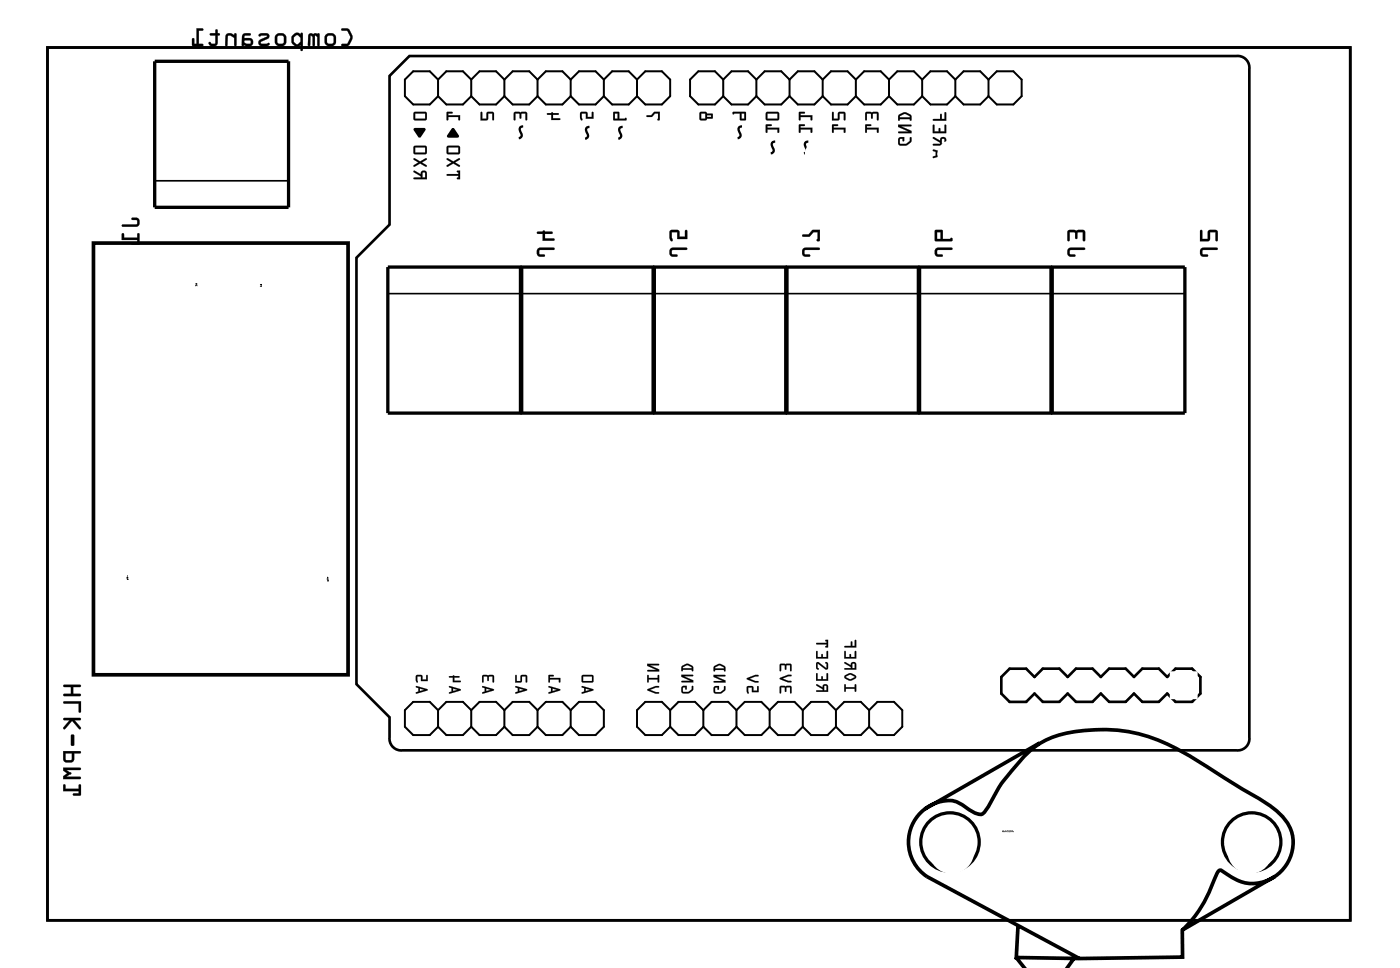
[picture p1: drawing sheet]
<svg xmlns="http://www.w3.org/2000/svg" width="107mm" height="74mm" viewBox="0 0 107 74" stroke-linecap="round" stroke-linejoin="round" font-family="sans-serif">
<path d="M3.6 3.6h99.8v66.8h-99.8zM29.8 5.8l1.6-1.5h63.3a.9 .9 0 0 1 1 1v51.1a.9 .9 0 0 1-1 1h-63.9a.9 .9 0 0 1-1-1v-1.5l-2.5-2.5v-32.7l2.5-2.5zM79.2 51.8l-.6-.6h-1.3l-.6 .6v1.3l.6 .6h1.3l.6-.6M79.2 51.8l.7-.6h1.3l.6 .6 .6-.6h1.3l.6 .6 .7-.6h1.2l.7 .6 .6-.6h1.3l.6 .6 .6-.6h1.3l.7 .6v1.3l-.7 .6h-1.3l-.6-.6-.6 .6h-1.3l-.6-.6-.7 .6h-1.2l-.7-.6-.6 .6h-1.3l-.6-.6-.6 .6h-1.3l-.7-.6" fill="none" stroke="#000" stroke-width=".2"/>
<g fill="#000">
<path d="M31.7 9.8h.8l.1 .1-.5 .6-.4-.5zM34.2 8.6h.5l-.1 .1h-.3v.1h.9v.4h-.1v-.2h-.8v.2h-.1zM34.6 9.8h.2l.3 .6v.1h-.8l-.1-.1zM36.8 8.6h.1v.5h.4v-.5h.5v.1v.5h-.1v-.5h-.3v.5h-.6zM39.4 8.6h.9l.1 .1v.5h-.1l-.1-.5h-.2l-.1 .4-.1-.4h-.3v.4l-.1 .1zM41.9 8.7l.4-.1 .5 .1v.1h-.4v.3h.5l-.7 .1v-.4h-.3zM44.5 8.6h.4l.1 .4h.3v-.4h.2v.5h-.6v-.4h-.3v.4a.11 .11 0 0 1-.1 .1 .11 .11 0 0 1-.1-.2zM49.5 8.8h.4l.2-.2h.4v.6h-.1v-.5h-.2l-.3 .3-.3-.1z"/>
<path d="M9.4 17.2v.2h1a.36 .36 0 0 0 .3-.4 .36 .36 0 0 0-.3-.3h-.3v.1l.4 .1v.3zM9.4 17.9l-.1 .5h1.2v.1h-.4v.2h.6l-.1-.9-.1 .1v.3h-1v-.3z"/>
<path d="M9.3 17.2l.1 .2h1a.37 .37 0 0 0 .3-.4 .37 .37 0 0 0-.3-.4h-.2a.1 .1 0 0 0-.1 .1 .1 .1 0 0 0 .1 .1l.3 .1v.2zM9.4 17.2h1.1v-.3l-.4-.2h.3a.35 .35 0 0 1 .3 .3 .35 .35 0 0 1-.3 .3h-1zM9.3 17.9v.5h1.2v.1h-.3a.1 .1 0 0 0-.1 .1 .1 .1 0 0 0 .1 .1h.5v-.8a.1 .1 0 0 0-.1-.1 .1 .1 0 0 0-.1 .1v.3h-1v-.3zM9.4 17.9h.1v.3h1v-.3h.1l.1 .8h-.6v-.1l.4-.1v-.1h-1.2z"/>
<path d="M26.2 2.2v.1l.4 .1 .2 .5-.2 .4-.4 .1-.1 .1h.1a.6 .6 0 0 0 .8-.6v-.2l-.2-.4-.2-.1zM24.8 3a.5 .5 0 0 0 1 0 .5 .5 0 0 0-1 0zM25.1 2.8l.3-.1 .2 .1v.4l-.1 .1-.3 .1-.1-.1zM23.7 2.6l-.1 .9h.2v-.8l.1 .1 .1 .7h.1l.1-.8 .1 .1v.7h.2v-.9zM22.4 2.7l-.1 .1a.54 .54 0 0 0 .4 .8l.3-.2v.5h.2v-1.3a.09 .09 0 0 0-.1-.1 .09 .09 0 0 0-.1 .1l-.3-.1zM22.5 2.8l.3-.1 .2 .2v.3l-.2 .2-.3-.2zM21 3a.5 .5 0 0 0 1 0 .5 .5 0 0 0-1 0zM21.3 2.8l.3-.1 .1 .1v.4v.1l-.3 .1-.2-.1zM19.8 2.7a.12 .12 0 0 0 .1 .1 .12 .12 0 0 0 .1-.1l.5 .1-.6 .2a.27 .27 0 0 0-.1 .3 .27 .27 0 0 0 .3 .2l.5-.1v-.1l-.2 .1-.4-.1v-.1l.5-.2a.22 .22 0 0 0 .1-.3 .22 .22 0 0 0-.2-.2h-.4zM18.6 2.6l-.1 .9h.6a.31 .31 0 0 0 .3-.3 .31 .31 0 0 0-.3-.3h-.4v-.1l.1-.1h.4v-.2zM18.7 3.1h.5v.2l-.3 .1-.2-.2zM17.3 2.6v.2v.7h.1v-.7l.1-.1 .4 .2v.6h.2v-.9h-.1l-.1 .1-.3-.2zM16.1 2.6v.1h.4v.6l-.3 .1-.1-.2-.1 .1a.35 .35 0 0 0 .3 .3 .35 .35 0 0 0 .4-.3v-.6l.1-.1-.1-.1-.1-.2h-.1v.2zM15.1 2.2v1.2h-.2v-.4l-.1-.1-.1 .6h.8v-.1h-.3v-1.1h.3l.1-.1z"/>
<path d="M26.2 2.2v.1l.4 .1 .2 .5-.2 .4h-.4a.1 .1 0 0 0-.1 .1 .1 .1 0 0 0 .1 .1h.6l.2-.6-.3-.7zM26.2 2.2h.5l.3 .5a.83 .83 0 0 1-.4 .8h-.4l-.1-.1h.1h.4l.2-.4v-.3l-.2-.3-.4-.1zM24.8 3a.51 .51 0 0 0 1 0 .51 .51 0 0 0-1 0zM24.8 3a.5 .5 0 0 1 1 0 .5 .5 0 0 1-1 0zM25.1 2.8l.3-.1 .1 .1v.4v.1h-.4zM25.1 2.8l-.1 .5 .2 .1 .3-.1 .1-.1v-.4l-.2-.1zM23.7 2.6l-.1 .8a.1 .1 0 0 0 .1 .1 .1 .1 0 0 0 .1-.1v-.7l.1 .1v.6a.1 .1 0 0 0 .1 .1 .1 .1 0 0 0 .1-.1l.1-.7 .1 .1v.6a.1 .1 0 0 0 .1 .1 .1 .1 0 0 0 .1-.1v-.8zM23.7 2.6h.7v.9h-.1v-.7l-.1-.1-.1 .8h-.1v-.7l-.2-.1v.7l-.2 .1zM22.4 2.7l-.1 .2a.5 .5 0 0 0 .3 .6l.2 .1 .2-.2v.4a.1 .1 0 0 0 .1 .1 .1 .1 0 0 0 .1-.1v-1.2a.1 .1 0 0 0-.1-.1 .1 .1 0 0 0-.1 .1l-.3-.1zM22.5 2.6l.2-.1 .3 .2 .1-.2 .1 .1-.1 1.3-.1-.1v-.4l-.1 .1h-.2l-.3-.2-.1-.5zM22.5 2.8l.3-.1 .2 .2v.3l-.2 .2-.3-.2zM22.5 2.8v.4l.3 .2 .2-.2v-.3l-.2-.2zM21 3a.51 .51 0 0 0 1 0 .51 .51 0 0 0-1 0zM21 3a.5 .5 0 0 1 1 0 .5 .5 0 0 1-1 0zM21.3 2.8l.3-.1 .1 .1v.4v.1h-.4zM21.3 2.8l-.1 .5 .2 .1 .3-.1 .1-.1v-.4l-.2-.1zM19.8 2.6a.12 .12 0 0 0 .1 .2 .12 .12 0 0 0 .1-.1l.5 .1-.6 .2a.28 .28 0 0 0-.1 .3 .28 .28 0 0 0 .3 .2l.5-.1a.12 .12 0 0 0 0-.1 .12 .12 0 0 0-.2 0h-.4l.6-.4v-.2l-.1-.1a.71 .71 0 0 0-.7 0zM19.8 2.7l.2-.1h.4a.22 .22 0 0 1 .2 .1 .22 .22 0 0 1-.1 .3l-.5 .2v.1l.4 .1 .2-.1v.1l-.2 .1h-.4l-.2-.1v-.3l.7-.3-.5-.1a.09 .09 0 0 1-.1 .1 .09 .09 0 0 1-.1-.1zM18.6 2.6l-.1 .8a.09 .09 0 0 0 .1 .1 .09 .09 0 0 0 .1-.1l.4 .1a.32 .32 0 0 0 .3-.3 .32 .32 0 0 0-.3-.3h-.4l.1-.2h.3a.1 .1 0 0 0 .1-.1 .1 .1 0 0 0-.1-.1zM18.6 2.6h.6v.1h-.4l-.1 .1v.1h.4a.31 .31 0 0 1 .3 .3 .31 .31 0 0 1-.3 .3h-.6zM18.7 3.1h.5v.2l-.3 .1-.2-.2zM18.7 3.1v.2l.2 .1 .3-.1v-.2zM17.3 2.6l-.1 .8a.09 .09 0 0 0 .1 .1 .09 .09 0 0 0 .1-.1v-.6l.3-.1 .2 .2v.5a.1 .1 0 0 0 .1 .1 .1 .1 0 0 0 .1-.1v-.8a.1 .1 0 0 0-.1-.1 .11 .11 0 0 0-.1 .2l-.3-.2zM17.4 2.6h.2l.3 .1 .1-.1h.1v.9h-.1l-.1-.6-.2-.2-.3 .1v.7h-.1v-.7zM16.1 2.6v.1h.4v.6h-.3l-.1-.1h-.1a.21 .21 0 0 0 0 .3 .21 .21 0 0 0 .2 0h.3l.2-.1v-.7h.1a.1 .1 0 0 0 .1-.1 .1 .1 0 0 0-.1-.1h-.1v-.2a.1 .1 0 0 0-.1-.1 .1 .1 0 0 0-.1 .1v.2zM16.1 2.6h.4v-.3h.1l.1 .3h.1l-.1 .1v.6a.37 .37 0 0 1-.4 .2 .37 .37 0 0 1-.3-.2l.1-.1 .1 .2h.2l.1-.1v-.6h-.4zM15 2.2l.1 1.2h-.2v-.4a.1 .1 0 0 0-.1-.1 .1 .1 0 0 0-.1 .1v.5h.8a.1 .1 0 0 0 .1-.1 .1 .1 0 0 0-.1-.1l-.3 .1v-1.1l.3 .1a.1 .1 0 0 0 .1-.1 .1 .1 0 0 0-.1-.1zM15.1 2.2h.5l-.1 .1h-.3v1.1h.3v.1h-.8l.1-.6 .1 .1v.4h.2z"/>
<path d="M31.7 13.1v.1l.5 .3v.1h-.5v.1h1v-.4a.24 .24 0 0 0-.3-.2 .24 .24 0 0 0-.2 .2zM32.4 13.2h.2v.4h-.2zM31.7 12.1v.1l.4 .2-.4 .2v.2l.5-.3 .4 .3 .1-.1-.4-.3 .4-.2v-.1l-.5 .3zM31.7 11.2v.5l.1 .1h.8l.1-.1v-.4l-.1-.1zM31.8 11.3h.8v.4h-.8z"/>
<path d="M31.7 13.1v.1l.5 .3v.1h-.5v.1h1v-.4a.24 .24 0 0 0-.3-.2 .24 .24 0 0 0-.2 .2zM31.7 13.1l.5 .2a.23 .23 0 0 1 .2-.2 .23 .23 0 0 1 .3 .2v.4h-1v-.1h.5v-.1l-.5-.3zM32.4 13.2h.2v.4h-.2zM32.4 13.2v.4h.2v-.4zM31.7 12.1v.1l.4 .2-.4 .2v.2l.5-.3 .4 .3 .1-.1-.4-.3 .4-.2v-.1l-.5 .3zM31.7 12.1l.5 .3 .5-.3v.1l-.4 .2 .4 .3-.1 .1-.4-.3-.5 .3v-.2l.4-.2-.4-.2zM31.7 11.2v.5v.1h.9l.1-.1v-.4l-.1-.1zM31.7 11.2h.9l.1 .1v.4l-.1 .1h-.8l-.1-.1zM31.8 11.3h.8v.4h-.8zM31.8 11.3v.4h.8v-.4z"/>
<path d="M31.7 8.6v.5l.1 .1h.8l.1-.1v-.4l-.1-.1zM31.8 8.7h.8v.4h-.8z"/>
<path d="M31.7 8.6v.5v.1h.9l.1-.1v-.4l-.1-.1zM31.7 8.6h.9l.1 .1v.4l-.1 .1h-.8l-.1-.1zM31.8 8.7h.8v.4h-.8zM31.8 8.7v.4h.8v-.4z"/>
<path d="M34.2 8.6v.6h.1v-.2h.8v.2h.1v-.4h-.9v-.1h.3l.1-.1zM34.2 8.6h.5l-.1 .1h-.3v.1h.9v.4h-.1v-.3h-.8v.3z"/>
<path d="M34.2 13.3l.1 .2h.8l-.1 .2h.2v-.6h-.2l.1 .2zM34.2 12.1v.1l.4 .2-.4 .2v.2l.5-.3 .4 .3 .1-.1-.3-.3 .3-.2v-.1l-.5 .3zM34.2 11.2v.5l.1 .1h.8l.1-.1v-.4v-.1zM34.3 11.3h.8v.4h-.8z"/>
<path d="M34.2 13.3l.1 .2h.8l-.1 .2h.2v-.6h-.2l.1 .2zM34.2 13.3h.9v-.1l-.1-.1h.2v.6h-.2l.1-.1v-.2h-.8zM34.2 12.1v.1l.4 .2-.4 .2v.2l.5-.3 .4 .3 .1-.1-.3-.3 .3-.2v-.1l-.5 .3zM34.2 12.1l.5 .3 .5-.3v.1l-.4 .2 .4 .3-.1 .1-.4-.3-.4 .3-.1-.2 .4-.2-.4-.2zM34.2 11.2v.5l.1 .1h.8l.1-.1v-.4v-.1zM34.3 11.2h.9v.1v.4l-.1 .1h-.8l-.1-.1zM34.3 11.3h.8v.4h-.8zM34.3 11.3v.4h.8v-.4z"/>
<path d="M36.8 8.6v.6h.6v-.5h.3v.5h.1v-.5v-.1h-.5v.5h-.4v-.5zM36.8 8.6h.1v.5h.4v-.5h.5v.1v.5h-.1v-.5h-.3l-.1 .5h-.5z"/>
<path d="M39.4 8.6v.6l.1-.1v-.4h.3l.1 .4 .1-.4h.2v.5h.2v-.5l-.1-.1zM39.4 8.6h.9l.1 .1v.5h-.1v-.5h-.4v.4l-.1-.4h-.3v.4l-.1 .1z"/>
<path d="M41.2 19l-.1 .5 .3 .1h.3v-.1l-.4-.1 .1-.3h1l.1-.1h-.1h-1zM41.2 17.8v.1h.4v.5h.9l-.1-.2h-.7v-.3h.6v-.2h-.6v-.1l-.1 .1z"/>
<path d="M41.2 19l-.1 .2 .1 .4 .5 .1a.1 .1 0 0 0 .1-.1 .1 .1 0 0 0-.1-.1l-.4-.1v-.2l1.1-.1a.1 .1 0 0 0 .1-.1 .1 .1 0 0 0-.1-.1h-1zM41.2 19h.2h1h.1l-.1 .1h-1l-.1 .4 .4 .1h-.3l-.2-.1zM41.1 17.7l.1 .2h.4v.5h.8a.1 .1 0 0 0 .1-.1 .1 .1 0 0 0-.1-.1h-.7v-.3h.6a.1 .1 0 0 0 0-.1 .1 .1 0 0 0 0-.1h-.5a.09 .09 0 0 0-.1-.1 .09 .09 0 0 0-.1 .1zM41.2 17.8l.4-.1 .1-.1v.1h.6v.2h-.6v.4h.7l.1 .1h-.9v-.5h-.4z"/>
<path d="M41.9 8.7v.1h.3v.4l.7-.1v-.1l-.5 .1v-.3h.4v-.1h-.4l-.1-.1zM41.9 8.7l.4-.1 .5 .1v.1h-.4v.3h.5l-.7 .1v-.4h-.3z"/>
<path d="M44.5 8.6l-.1 .4 .1 .2 .1-.1v-.4h.3v.4h.6l-.1-.5h-.1v.4h-.3l-.1-.4zM44.5 8.6h.4l.1 .4h.3v-.4h.2v.5h-.6v-.4h-.3v.4a.11 .11 0 0 1-.2 .1 .11 .11 0 0 1 0-.2z"/>
<path d="M47 8.6v.6h1l-.1-.2-.5 .1v-.5zM47.1 8.7h.2v.4h-.2z"/>
<path d="M47 8.6v.6h1l-.1-.2v.1h-.5v-.5zM47 8.6h.4v.5l.5-.1 .1 .2h-1zM47.1 8.7h.2v.4h-.2zM47.1 8.7v.4h.2v-.4z"/>
<path d="M49.5 8.8l.1 .2h.3l.3-.3h.2v.5h.1v-.6h-.4l-.2 .2zM49.5 8.8h.4l.2-.2h.4v.6h-.1v-.5h-.2l-.3 .2h-.3z"/>
<path d="M51.4 19l-.1 .5 .2 .1h.4v-.1l-.4-.1v-.3h1.1v-.1h-1.1zM51.3 17.6v.6a.15 .15 0 0 0 0 .2 .15 .15 0 0 0 .2-.1v-.5h.4v.5h.7v-.7h-.1v.5h-.4l-.1-.4-.1-.1z"/>
<path d="M51.4 19l-.1 .2 .1 .4 .4 .1a.1 .1 0 0 0 .1-.1 .1 .1 0 0 0-.1-.1l-.3-.1v-.2l1.1-.1a.1 .1 0 0 0 .1-.1 .1 .1 0 0 0-.1-.1h-1.1zM51.4 19h.1h1.1v.1h-1.1v.4l.4 .1h-.1h-.3l-.2-.1zM51.3 17.6v.6l.1 .2a.1 .1 0 0 0 .1 .1 .1 .1 0 0 0 0-.2v-.5h.4v.5h.8v-.6a.1 .1 0 0 0-.1-.1 .1 .1 0 0 0-.1 .1v.4h-.4l-.1-.4-.1-.1zM51.3 17.7l.6-.1 .1 .1v.4h.5v-.4l.1-.1v.7h-.7v-.5h-.4v.6h-.1l-.1-.2z"/>
<path d="M53.6 8.6v.5l.1 .1h.3l.2-.1 .4-.1v-.3h-.4l-.2-.1zM53.7 8.7h.3v.4h-.3zM54.2 8.8h.3v.2h-.3z"/>
<path d="M53.6 8.6v.5l.1 .1h.3l.2-.1 .4-.1v-.3h-.4l-.2-.1zM53.6 8.6h.4l.2 .1h.4v.3l-.4 .1-.2 .1h-.3l-.1-.1zM53.7 8.7h.3v.4h-.3zM53.7 8.7v.4h.3v-.4zM54.2 8.8h.3v.2h-.3zM54.2 8.8v.2h.3v-.2z"/>
<path d="M56.1 8.6l.1 .2 .5-.1v.5h.4v-.6zM56.8 8.7h.2v.4h-.2z"/>
<path d="M56.1 8.6l.1 .2 .5-.1v.5h.4v-.6zM56.1 8.6h1v.6h-.4v-.5h-.5zM56.8 8.7h.2v.4h-.2zM56.8 8.7v.4h.2v-.4z"/>
<path d="M58.7 9.5v.7l.1-.1v-.2h.8v.2h.1v-.3h-.9v-.2h.3zM58.7 8.6v.5v.1h.9l.1-.1v-.4l-.1-.1zM58.8 8.7h.8v.4h-.8z"/>
<path d="M58.7 9.5v.7l.1-.1v-.2h.8v.2h.1v-.3h-.9v-.2h.3zM58.7 9.5l.4 .1h-.3v.2h.9v.3h-.1v-.2h-.8v.2l-.1 .1zM58.7 8.6l-.1 .5 .1 .1h.9l.1-.1v-.4l-.1-.1zM58.7 8.6h.9l.1 .1v.4l-.1 .1h-.9v-.1zM58.8 8.7h.8v.4h-.8zM58.8 8.7v.4h.8v-.4z"/>
<path d="M61.2 9.5v.7l.1-.1v-.2h.8v.2h.1v-.3h-.9v-.2h.3h.1zM61.2 8.6v.6h.1v-.2h.8v.2h.1v-.4h-.9v-.1h.3l.1-.1z"/>
<path d="M61.2 9.5v.7l.1-.1v-.2h.8v.2h.1v-.3h-.9v-.2h.3h.1zM61.2 9.5l.5 .1h-.1h-.3v.2h.9v.3h-.1v-.2h-.8v.2l-.1 .1zM61.2 8.6v.6h.1v-.2h.8v.2h.1v-.4h-.9v-.1h.3l.1-.1zM61.2 8.6h.5l-.1 .1h-.3v.1h.9v.4h-.1v-.3h-.8v.3h-.1z"/>
<path d="M61.5 19v.5l.2 .1h.3h.1l-.1-.1-.4-.1 .1-.3h1l.1-.1h-.1h-1zM61.5 18v.1h.5l.3-.3h.3v.6h.2v-.8h-.6l-.3 .3z"/>
<path d="M61.5 19l-.1 .2 .1 .4 .5 .1a.1 .1 0 0 0 .1-.1 .1 .1 0 0 0-.1-.1l-.3-.1v-.2l1-.1a.1 .1 0 0 0 .1-.1 .1 .1 0 0 0-.1-.1h-1zM61.5 19h.2h1h.1l-.1 .1h-1l-.1 .4 .5 .1h-.1h-.3l-.2-.1zM61.5 18v.1h.5l.3-.3h.3v.5v.1h.2v-.8h-.6l-.3 .3zM61.5 18h.4l.3-.4h.6v.8h-.2v-.6h-.3l-.3 .3h-.5z"/>
<path d="M63.8 9.5v.7l.1-.1v-.2h.7v.2h.2v-.3h-.9v-.2h.3zM63.8 8.6l-.1 .6h.6v-.5h.3v.5h.2v-.5l-.1-.1h-.5v.5h-.3v-.5z"/>
<path d="M63.7 9.5l.1 .7 .1-.1v-.2h.7v.2h.2v-.3h-.9v-.2h.3zM63.8 9.5l.4 .1h-.3v.2h.9v.3h-.2v-.2h-.7v.2l-.1 .1zM63.7 8.6v.6h.6v-.5h.3v.5h.2v-.5l-.1-.1h-.5v.5h-.3v-.5zM63.8 8.6h.1v.5h.3v-.5h.5l.1 .1v.5h-.2v-.5h-.3v.5h-.6z"/>
<path d="M66.3 9.5v.7l.1-.1v-.2h.8v.2h.1v-.3h-.9v-.2h.3zM66.3 8.6v.6h.1v-.5h.3l.1 .4 .1-.4h.3v.5h.1v-.5l-.1-.1z"/>
<path d="M66.3 9.5v.7l.1-.1v-.2h.8v.2h.1v-.3h-.9v-.2h.3zM66.3 9.5l.4 .1h-.3v.2h.9v.3h-.1v-.2h-.8v.2l-.1 .1zM66.3 8.6v.6h.1v-.5h.3l.1 .4 .1-.4h.3v.5h.1v-.5l-.1-.1zM66.3 8.6h.9l.1 .1v.5h-.1v-.5h-.3l-.1 .4-.1-.4h-.3v.5h-.1z"/>
<path d="M68.9 10.5l-.1 .4 .1 .2a.65 .65 0 0 0 .9-.5l-.1-.1v.3l-.3 .2h-.4l-.1-.3 .2-.1v.2h.1l.1-.3zM68.8 9.5v.2l.8 .4h-.7l-.1 .1h1v-.2l-.8-.3h.8v-.2zM68.9 8.8l-.1 .4h.1v-.1h.8l.1 .1v-.4a.6 .6 0 0 0-.9 0zM68.9 8.9l.4-.2 .4 .2v.1h-.8z"/>
<path d="M68.9 10.5l-.1 .4 .1 .2h.5l.4-.3v-.2v-.1l-.1 .3-.3 .2h-.4l-.1-.3 .2-.1v.2h.1l.1-.3zM68.9 10.6l.4-.1-.1 .3-.1-.2h-.2v.3l.5 .1 .3-.2v-.3h.1l-.1 .4a.68 .68 0 0 1-.9 .1zM68.8 9.5v.2l.8 .4h-.7l-.1 .1h1v-.2l-.8-.3h.8v-.2zM68.8 9.5h1v.2h-.8l.8 .3v.2h-1l.1-.1h.7l-.8-.4zM68.9 8.8l-.1 .1v.3l.1-.1h.8v.1h.1v-.4l-.3-.2h-.3zM68.9 8.8l.3-.2h.2l.4 .2v.4h-.1v-.1h-.8l-.1 .1zM68.9 8.9l.4-.2 .4 .2v.1h-.8zM68.9 8.9v.1h.8v-.1l-.3-.2z"/>
<path d="M71.5 11.5v.1h.2v.3l-.2 .1v.1l1-.3-.1-.1zM71.8 11.7l.4 .1-.4 .1zM71.5 10.5v.1l.5 .3v.1h-.5v.1h1v-.4a.24 .24 0 0 0-.3-.2 .24 .24 0 0 0-.2 .3zM72.2 10.6l.1 .1 .1 .3h-.3zM71.5 9.6v.6h1l-.1-.7v.1v.5h-.4v-.3l-.1 .3h-.3v-.5zM71.5 9.1v.1h1v-.6h-.1v.5h-.3v-.4l-.1 .4z"/>
<path d="M71.5 11.5v.1h.2v.3l-.2 .1v.1l1-.3-.1-.1zM71.5 11.5l.9 .2 .1 .1-1 .3v-.1l.2-.1v-.3h-.2zM71.8 11.7l.4 .1-.4 .1zM71.8 11.7v.2l.4-.1zM71.5 10.5v.1l.5 .3v.1h-.5v.2h1v-.5a.24 .24 0 0 0-.3-.2 .24 .24 0 0 0-.2 .3zM71.5 10.5l.5 .3a.23 .23 0 0 1 .2-.3 .23 .23 0 0 1 .3 .2v.4h-1v-.1h.5v-.1l-.5-.3zM72.2 10.6l.1 .1 .1 .3h-.3zM72.2 10.6l-.1 .4h.3v-.3zM71.5 9.5l-.1 .7h1.1l-.1-.7-.1 .1 .1 .5h-.4v-.3l-.1 .3h-.3v-.5zM71.5 9.6h.1v.5h.3l.1-.3v.3h.4v-.5v-.1l.1 .7h-1zM71.5 9.1v.1h1v-.6h-.2l.1 .5h-.3v-.4l-.1 .1v.3zM71.5 9.1h.5l.1-.4v.4h.3v-.5h.1v.6h-1z"/>
<path d="M71.7 19l-.1 .5 .3 .1h.3v-.1l-.4-.1v-.3h1.1l.1-.1h-.1h-1zM71.6 17.6l.1 .9 1.3-.1-.1-.2-.1 .1h-.6v-.7zM71.8 17.8h.2v.5h-.2z"/>
<path d="M71.7 19l-.1 .2 .1 .4 .4 .1a.1 .1 0 0 0 .1-.1 .1 .1 0 0 0-.1-.1l-.3-.1v-.2l1.1-.1a.1 .1 0 0 0 .1-.1 .1 .1 0 0 0-.1-.1h-1zM71.7 19h.2h1h.1l-.1 .1h-1.1v.4l.4 .1h-.3l-.3-.1zM71.6 17.6l.1 .9h1.2l.1-.2a.09 .09 0 0 0-.1-.1 .09 .09 0 0 0-.1 .1h-.6v-.7zM71.6 17.6h.6v.7h.6l.1-.1 .1 .2-1.3 .1zM71.8 17.8h.2v.5h-.2zM71.8 17.8v.5h.3v-.5z"/>
<path d="M81.8 19v.5l.2 .1h.3h.1l-.1-.1-.3-.1v-.3h1l.1-.1h-.1h-1zM81.8 17.6v.9l.1-.1v-.6h.4l.1 .4v.1l.1-.1 .1-.4h.4v.6h.1v-.6l-.1-.2z"/>
<path d="M81.8 19v.2v.4l.5 .1a.1 .1 0 0 0 .1-.1 .1 .1 0 0 0-.1-.1l-.3-.1v-.2l1-.1a.1 .1 0 0 0 .1-.1 .1 .1 0 0 0-.1-.1h-1zM81.8 19h.2h1h.1l-.1 .1h-1v.4l.4 .1h-.1h-.3l-.2-.1zM81.8 17.6v.8a.1 .1 0 0 0 .1 .1 .1 .1 0 0 0 0-.1v-.6h.4v.4a.1 .1 0 0 0 .1 .1 .1 .1 0 0 0 .1-.1l.1-.4h.4l-.1 .6a.1 .1 0 0 0 .1 .1 .1 .1 0 0 0 .1-.1v-.6l-.1-.2zM81.8 17.7l1.2-.1 .1 .2v.6h-.1v-.6h-.4l-.1 .4-.1 .1v-.1l-.1-.4h-.4v.6l-.1 .1z"/>
<path d="M92 19l-.1 .5 .3 .1h.3v-.1l-.4-.1 .1-.3h1l.1-.1h-.1h-1zM92 17.6l-.1 .9 .7-.1 .1-.6h.4v.6h.2v-.6l-.1-.2h-.6l-.1 .7h-.4v-.7z"/>
<path d="M92 19l-.1 .2 .1 .4 .5 .1a.1 .1 0 0 0 .1-.1 .1 .1 0 0 0-.1-.1l-.4-.1v-.2l1.1-.1a.1 .1 0 0 0 .1-.1 .1 .1 0 0 0-.1-.1h-1zM92 19h.2h1h.1l-.1 .1h-1l-.1 .4 .4 .1h-.3l-.2-.1zM91.9 17.6v.9l.7-.1 .1-.6h.4v.6a.1 .1 0 0 0 .1 .1 .1 .1 0 0 0 .1-.1v-.6l-.1-.2h-.6l-.1 .7h-.4v-.7zM92 17.6l.1 .1v.6h.4l.1-.6 .6-.1 .1 .2v.6h-.2v-.6h-.4l-.1 .6-.7 .1z"/>
<path d="M3.6 3.6v66.8h99.8v-66.8zM3.6 3.6h99.8v66.8h-99.8z"/>
<path d="M15 21.7l.1 .1v-.1zM15 21.7h.1v.1zM15 21.7l.1 .1zM15 21.9a.05 .05 0 0 0 .1 0 .05 .05 0 0 0-.1 0zM15 21.8l.1 .1z"/>
<path d="M15 21.7l.1 .1v-.1zM15 21.9a.06 .06 0 0 0 .1 0 .06 .06 0 0 0-.1 0z"/>
<path d="M19.9 21.8h.2v-.1zM19.9 21.8l.2-.1v.1zM19.9 21.8h.1zM20 21.9a.05 .05 0 0 0 .1 0 .05 .05 0 0 0-.1 0zM19.9 21.9h.2z"/>
<path d="M19.9 21.8h.2v-.1zM19.9 21.9a.1 .1 0 0 0 .2 0 .1 .1 0 0 0-.2 0z"/>
<path d="M4.9 52.4v.2h.5v.5h-.5v.2l1.3-.1-.1-.1h-.5v-.5h.5v-.2zM4.9 53.7v.2h1.1v.6h.2v-.8zM4.9 55v.1h.4l-.4 .6v.1l.6-.6 .5 .6h.2l-.5-.7h.4v-.1zM5.5 56.2l-.1 .8 .2 .1 .1-.1v-.7l-.1-.1zM4.8 57.5l.1 .7 .2 .2 .5-.1 .1-.6h.4l.1-.1-.1-.1zM5 57.7h.5v.5h-.5zM4.8 58.8v.2l.3 .2-.3 .2v.2h1.4l-.1-.2h-1l.2-.1a.11 .11 0 0 0 .2-.1 .11 .11 0 0 0-.2-.1l-.2-.2h1l.1-.1zM4.9 60l-.1 .5h1.2v.2h-.4v.1h.6l-.1-.8-.1 .1v.3h-1v-.3z"/>
<path d="M4.9 52.4v.2h.5v.5h-.5a.1 .1 0 0 0-.1 .1 .1 .1 0 0 0 .1 .1h1.2a.1 .1 0 0 0 .1-.1 .1 .1 0 0 0-.1-.1h-.5v-.5h.5a.1 .1 0 0 0 .1-.1 .1 .1 0 0 0-.1-.1zM4.9 52.4h1.2v.2h-.5v.5h.5l.1 .1-1.3 .1v-.2h.5v-.5h-.5zM4.9 53.7v.2h1.1v.6a.1 .1 0 0 0 .1 .1 .1 .1 0 0 0 .1-.1v-.8zM4.9 53.7h1.3v.8h-.2v-.7h-1.1zM4.9 55v.1h.4l-.4 .6a.09 .09 0 0 0 0 .1 .09 .09 0 0 0 .1 0l.5-.6 .5 .6a.1 .1 0 0 0 .2 0 .1 .1 0 0 0 0-.1l-.5-.6h.4a.1 .1 0 0 0 .1-.1 .1 .1 0 0 0-.1-.1zM4.9 55h1.2v.1h-.4l.5 .7h-.1l-.6-.6-.6 .6v-.1l.4-.6h-.4zM5.5 56.2l-.1 .8 .2 .1 .1-.1v-.7l-.1-.1zM5.5 56.2l.2 .1v.7l-.1 .1-.2-.1zM4.8 57.5l.1 .7 .2 .2 .5-.1 .1-.6h.4a.1 .1 0 0 0 .1-.1 .1 .1 0 0 0-.1-.1zM4.8 57.5h1.3l.1 .1-.1 .1h-.4l-.1 .6h-.5l-.2-.1zM5 57.7h.5v.4h-.5zM5 57.7v.5h.5v-.5zM4.8 58.7v.3l.3 .2-.3 .2v.2h1.3a.1 .1 0 0 0 .1-.1 .1 .1 0 0 0-.1-.1h-1l.2-.1a.11 .11 0 0 0 .2-.1 .11 .11 0 0 0-.2-.1l-.2-.2h1a.1 .1 0 0 0 .1-.1 .1 .1 0 0 0-.1-.1zM4.8 58.8h1.3l.1 .1h-.1h-1l.4 .3-.4 .3h1l.1 .1h-1.4v-.2l.4-.2-.4-.2zM4.9 60l-.1 .6 1.2-.1v.2h-.3a.1 .1 0 0 0-.1 .1 .1 .1 0 0 0 .1 .1h.5v-.8a.1 .1 0 0 0-.1-.1 .1 .1 0 0 0-.1 .1v.3h-1v-.3zM4.9 60.1h.1v.3h1v-.3l.1-.1 .1 .8h-.6v-.1h.4v-.2h-1.2z"/>
<path d="M9.8 44v.1zM9.7 44.2h.1l-.1 .1 .1-.1zM9.7 44.3a.05 .05 0 0 0 .1 0 .05 .05 0 0 0-.1 0zM9.8 44.3v.1z"/>
<path d="M9.7 44l.1 .1zM9.8 44v.1zM9.7 44.2h.1l-.1 .1 .1-.1zM9.7 44.2h.1h-.1h.1zM9.7 44.3a.06 .06 0 0 0 .1 0 .06 .06 0 0 0-.1 0zM9.7 44.3l.1 .1zM9.8 44.3v.1zM9.7 44.3l.1 .1z"/>
<path d="M25 44.3h.1l-.1 .1 .2-.1zM25.1 44.4a.05 .05 0 0 0 .1 0 .05 .05 0 0 0-.1 0zM25.1 44.4l.1 .1z"/>
<path d="M25.1 44.1v.1h.1zM25 44.3h.1l-.1 .1 .2-.1zM25 44.3h.2l-.2 .1 .2-.1zM25.1 44.4a.06 .06 0 0 0 .1 0 .06 .06 0 0 0-.1 0zM25.1 44.4l.1 .1zM25.1 44.4l.1 .1zM25.1 44.4l.1 .1z"/>
<path d="M31.9 52.5v.1l.1 .1v.2l-.1 .1v.1l.9-.3-.1-.1zM32.2 52.7l.3 .1-.3 .1zM31.9 51.7l-.1 .3a.11 .11 0 0 0 .1 .2 .1 .1 0 0 0 .1 0v-.4h.2v.3h.6v-.4h-.1l-.1 .3h-.2l-.1-.3z"/>
<path d="M31.9 52.5v.1l.1 .1v.2l-.1 .1v.1l.9-.3-.1-.1zM31.9 52.5l.9 .3-.9 .3v-.1l.2-.1v-.2l-.2-.1zM32.2 52.7l.3 .1-.3 .1zM32.2 52.7v.2l.3-.1zM31.9 51.7l-.1 .4 .1 .1h.1v-.4h.2v.3h.6l-.1-.4h-.1v.3h-.2l-.1-.3zM31.9 51.7h.4l.1 .3h.3v-.3h.1v.4h-.6l.1-.3h-.3v.4a.1 .1 0 0 1-.1 0 .1 .1 0 0 1 0-.2z"/>
<path d="M34.4 52.5v.1l.2 .1v.2l-.2 .1v.1l.9-.3v-.1zM34.7 52.7l.3 .1-.3 .1zM34.4 51.8v.1h.3v.3h.6l-.1-.1h-.4v-.2h.4v-.2h-.5z"/>
<path d="M34.4 52.5v.1l.2 .1v.2l-.2 .1v.1l.9-.3v-.1zM34.4 52.5l.9 .3-.9 .3v-.1l.2-.1v-.2l-.2-.1zM34.7 52.7l.3 .1-.3 .1zM34.7 52.7v.2l.4-.1zM34.4 51.8v.1h.3v.3h.6l-.1-.1h-.4v-.2h.4v-.2h-.5zM34.4 51.8l.3-.1 .5 .1v.1h-.4v.2h.4l.1 .1h-.6v-.3h-.3z"/>
<path d="M36.9 52.5l.1 .1 .1 .1v.2l-.1 .1v.1l.8-.3v-.1zM37.2 52.7l.4 .1-.4 .1zM37 51.7v.5v-.4h.3l.1 .3 .1-.3h.2v.4h.1v-.5z"/>
<path d="M36.9 52.5v.1l.2 .1v.2l-.2 .1 .1 .1 .8-.3v-.1zM36.9 52.5l.9 .3-.8 .3-.1-.1 .2-.1v-.2l-.1-.1zM37.2 52.7l.4 .1-.4 .1zM37.2 52.7v.2l.4-.1zM37 51.7v.5h.1l-.1-.4h.3l.1 .3 .1-.3h.2v.4h.1l.1-.4-.1-.1zM37 51.7h.8v.5h-.1v-.4h-.2l-.1 .3-.1-.3h-.3v.4z"/>
<path d="M39.5 52.5v.1l.2 .1v.2l-.2 .1v.1l.9-.3-.1-.1zM39.8 52.7l.3 .1-.3 .1zM39.5 51.7v.5h.5v-.4h.3v.4h.1l-.1-.5h-.4v.4h-.3v-.4z"/>
<path d="M39.5 52.5v.1l.2 .1v.2l-.2 .1v.1l.9-.3-.1-.1zM39.5 52.5l.9 .3-.9 .3v-.1l.2-.1v-.2l-.2-.1zM39.8 52.7l.3 .1-.3 .1zM39.8 52.7v.2l.3-.1zM39.5 51.7v.5h.5v-.4h.3v.4h.1v-.4l-.1-.1h-.4v.4h-.3v-.4zM39.5 51.7h.1v.4h.3v-.4h.4l.1 .5h-.1v-.4h-.3l-.1 .4h-.4z"/>
<path d="M42 52.5v.1l.2 .1v.2l-.2 .1v.1l.9-.3v-.1zM42.3 52.7l.4 .1-.4 .1zM42 51.7v.5h.1v-.2h.7v.2h.1v-.3h-.8v-.1h.3v-.1z"/>
<path d="M42 52.5v.1l.2 .1v.2l-.2 .1v.1l.9-.3v-.1zM42 52.5l.9 .3-.8 .3-.1-.1 .2-.1v-.2l-.1-.1zM42.3 52.7l.4 .1-.4 .1zM42.3 52.7v.2l.4-.1zM42 51.7v.5h.1v-.2h.7v.2h.1v-.3h-.8v-.1h.3v-.1zM42 51.7h.4v.1h-.3v.1h.8v.3h-.1v-.2h-.7l-.1 .2z"/>
<path d="M44.6 52.5v.1l.1 .1v.2l-.1 .1v.1l.9-.3-.1-.1zM44.9 52.7l.3 .1-.3 .1zM44.6 51.7l-.1 .4 .1 .1h.7h.2l-.1-.5zM44.7 51.8h.6v.3h-.6z"/>
<path d="M44.6 52.5v.1l.1 .1v.2l-.1 .1v.1l.9-.3-.1-.1zM44.6 52.5l.9 .3-.9 .3v-.1l.2-.1v-.2l-.2-.1zM44.9 52.7l.3 .1-.3 .1zM44.9 52.7v.2l.3-.1zM44.6 51.7l-.1 .4 .1 .1h.7h.2v-.4l-.1-.1zM44.6 51.7h.8l.1 .5h-.2h-.7v-.1zM44.7 51.8h.6v.3h-.6zM44.7 51.8v.3h.7v-.3z"/>
<path d="M49.6 52.8v.1l.6 .2h.3v-.1l-.7-.2 .7-.2v-.1h-.3zM49.6 51.7v.5h.1v-.2h.7v.2h.1v-.5h-.1v.2h-.7v-.2zM49.6 50.8v.2l.7 .3h-.7v.1h.9v-.2l-.7-.3h.6l.1-.1z"/>
<path d="M49.6 52.8v.1l.6 .2h.3v-.1l-.7-.2 .7-.2v-.1h-.3zM49.6 52.7l.6-.2h.3v.1l-.7 .2 .7 .2-.3 .1-.6-.2zM49.6 51.7v.5h.1v-.2h.7v.2h.1v-.5h-.1v.2h-.7v-.2zM49.6 51.7h.1v.2h.7l.1-.2v.5h-.1v-.2h-.7l-.1 .2zM49.6 50.8v.2l.7 .3h-.7v.1h.9v-.2l-.7-.3h.6l.1-.1zM49.6 50.8h.9l-.1 .1h-.6l.7 .3v.2h-.9v-.1h.7l-.7-.3z"/>
<path d="M52.2 52.5v.4l.1 .2a.58 .58 0 0 0 .8-.6h-.1v.3l-.2 .1-.4 .1-.1-.4h.2l.1 .2v-.3zM52.2 51.6v.2l.7 .3h-.7v.1h.9v-.1l-.7-.3h.6l.1-.2zM52.2 51v.4l.1-.1h.7l.1 .1v-.4a.54 .54 0 0 0-.8-.1zM52.3 51.1l.3-.2 .4 .2h-.7z"/>
<path d="M52.2 52.5v.4l.1 .2h.5l.3-.3-.1-.3v.2l-.2 .2h-.5v-.3h.2v.1l.1 .1v-.3zM52.2 52.5h.4v.3l-.1-.2h-.2v.3l.4 .1 .3-.2 .1-.3-.1 .4a.61 .61 0 0 1-.8 .1zM52.2 51.6v.2l.7 .3h-.7v.1h.9v-.1l-.7-.3h.6l.1-.2zM52.2 51.6h.9l-.1 .2h-.6l.7 .3v.1h-.9v-.1h.7l-.7-.3zM52.2 51v.4l.1-.1h.7v.1l.1-.1v-.3l-.3-.2h-.2zM52.3 51l.2-.2h.3l.3 .2v.3l-.1 .1v-.1h-.7l-.1 .1zM52.3 51.1l.3-.2 .4 .2h-.7zM52.3 51.1h.7v-.1l-.3-.1z"/>
<path d="M54.7 52.6v.3l.1 .2a.58 .58 0 0 0 .8-.5l-.1-.1v.3l-.3 .1-.4 .1v-.3l.2-.1v.2l.1-.3zM54.7 51.7v.1l.7 .3h-.7v.1h.9v-.1l-.7-.3h.6v-.1zM54.7 51v.4l.1-.1h.7v.1v-.4a.54 .54 0 0 0-.7 0zM54.8 51.1l.3-.2 .4 .3h-.7z"/>
<path d="M54.7 52.6v.3l.1 .2h.4l.4-.3-.1-.3-.1 .3-.2 .1-.4 .1v-.3l.2-.1v.2l.1-.3zM54.7 52.6l.4-.1-.1 .3v-.2h-.2v.3l.4 .1 .3-.2v-.3v.4a.61 .61 0 0 1-.8 .1zM54.7 51.6v.2l.7 .3h-.7v.1h.9v-.1l-.7-.3h.6v-.1zM54.7 51.7h.8v.1h-.6l.7 .3v.1h-.9v-.1h.7l-.7-.3zM54.7 51v.4l.1-.1h.7v.1h.1v-.4l-.4-.2h-.1zM54.7 51l.3-.2h.2l.3 .2 .1 .4h-.1v-.1h-.7l-.1 .1zM54.8 51.1l.3-.2 .4 .3h-.7zM54.8 51.1v.1h.7l-.1-.1-.2-.2z"/>
<path d="M57.2 52.5v.4a.1 .1 0 0 0 0 .1 .1 .1 0 0 0 .2 0l-.1-.4h.3v.4h.5v-.5h-.1v.4h-.3l-.1-.4zM57.2 51.9v.1l.6 .2h.3v-.1l-.7-.2 .7-.1v-.1h-.3z"/>
<path d="M57.2 52.5v.4l.1 .2 .1-.1-.1-.4h.3v.4h.5v-.5h-.1v.4h-.3l-.1-.4zM57.2 52.5h.4l.1 .4h.3v-.4h.1v.5h-.5v-.4h-.3l.1 .4a.1 .1 0 0 1-.2 0 .1 .1 0 0 1 0-.1zM57.2 51.9v.1l.6 .2h.3v-.1l-.7-.2 .7-.1v-.1l-.3-.1zM57.2 51.9l.6-.2h.3v.1l-.7 .1 .7 .3h-.3l-.6-.2z"/>
<path d="M59.8 52.5v.6v-.1v-.4h.3l.1 .4 .1-.4h.2v.4h.1v-.5zM59.7 51.9l.1 .1 .6 .2h.2v-.1l-.7-.2 .7-.1v-.2h-.2zM59.8 50.8v.6v-.1v-.4h.3l.1 .4 .1-.4h.2v.4h.1v-.5z"/>
<path d="M59.8 52.5v.6v-.1v-.4h.3l.1 .4 .1-.4h.2v.4h.1v-.4v-.1zM59.8 52.5h.8v.5h-.1v-.4h-.2l-.1 .4-.1-.4h-.3v.4v.1zM59.7 51.9l.1 .1 .6 .2h.2v-.1l-.7-.2 .7-.1v-.2h-.2zM59.8 51.9l.6-.3h.2v.1l-.7 .2 .7 .3h-.2l-.6-.2zM59.8 50.8v.6v-.1v-.4h.3l.1 .4 .1-.4h.2v.4h.1v-.4v-.1zM59.8 50.8h.8v.5h-.1v-.4h-.2l-.1 .4-.1-.4h-.3v.4v.1z"/>
<path d="M62.5 52.4v.1l.5 .2v.1h-.4v.1h.8v-.4a.21 .21 0 0 0-.2-.1 .21 .21 0 0 0-.2 .2zM63.2 52.5h.1v.3h-.2zM62.5 51.5v.6h.9v-.6l-.1 .1v.4h-.3v-.3l-.1 .3h-.3v-.5zM62.6 50.7l-.1 .4 .1 .1h.1l-.1-.1v-.3l.7 .4h.1v-.4l-.1-.1h-.1l.1 .1v.3l-.6-.4zM62.5 49.8v.6h.9v-.6l-.1 .1v.4h-.3v-.2l-.1 .2h-.3v-.4zM62.5 49.2l.1 .1h.7l-.1 .2 .2 .1v-.6h-.2l.1 .2z"/>
<path d="M62.5 52.4v.1l.5 .2v.1h-.5l.1 .2h.8v-.5a.22 .22 0 0 0-.2-.1 .22 .22 0 0 0-.2 .2zM62.5 52.4l.5 .2a.21 .21 0 0 1 .2-.2 .21 .21 0 0 1 .2 .1v.4h-.8v-.1h.4v-.1l-.5-.2zM63.2 52.5h.1v.3h-.2zM63.1 52.5v.3h.2v-.3zM62.5 51.5v.6h.9v-.6l-.1 .1v.4h-.3v-.3l-.1 .3h-.3v-.5zM62.5 51.5l.1 .1v.4h.3l.1-.2v.2h.3v-.4l.1-.1v.6h-.9zM62.5 50.7v.4l.1 .1h.1l-.1-.1v-.3l.7 .4h.1v-.4l-.1-.1h-.1l.1 .1v.3l-.6-.4zM62.6 50.7h.1l.6 .4v-.3l-.1-.1h.1l.1 .1v.4h-.2l-.6-.4v.3l.1 .1h-.1l-.1-.1zM62.5 49.8v.6h.9v-.6l-.1 .1v.4h-.3v-.3l-.1 .3h-.3v-.4zM62.5 49.8l.1 .1v.4h.3l.1-.2v.2h.3v-.4l.1-.1v.6h-.9zM62.5 49.2l.1 .1h.7l-.1 .2 .2 .1v-.6h-.2l.1 .2zM62.5 49.2h.8l-.1-.2h.2v.6l-.2-.1 .1-.2h-.7z"/>
<path d="M64.7 52.4v.5h.1v-.2h.7v.2h.1v-.5h-.1v.2h-.7v-.2zM64.7 51.7v.2l.4 .2 .5-.2-.1-.2-.3-.2zM64.8 51.8l.3-.2 .4 .2-.4 .2zM64.7 50.7v.1l.5 .3h-.5v.2h.9v-.5a.21 .21 0 0 0-.3-.1 .21 .21 0 0 0-.1 .2zM65.3 50.8h.2v.3h-.2zM64.7 49.8v.6h.9v-.6l-.1 .1v.4h-.3l-.1-.2v.2h-.3v-.4zM64.7 49.5v.1h.9v-.6h-.1v.4h-.2l-.1-.3v.3z"/>
<path d="M64.7 52.4v.5h.1v-.2h.7v.2h.1v-.5h-.1v.2h-.7v-.2zM64.7 52.4h.1v.2h.7l.1-.2v.5h-.1v-.2h-.7l-.1 .2zM64.7 51.7v.2l.4 .2h.2l.3-.2-.1-.2-.3-.2zM64.7 51.7l.5-.2 .3 .2 .1 .1-.3 .3h-.2l-.4-.2zM64.8 51.8l.3-.2 .4 .2-.4 .2zM64.8 51.8l.3 .2 .4-.2-.4-.2zM64.7 50.7v.1l.5 .3h-.5v.2h.9v-.5a.22 .22 0 0 0-.3-.1 .22 .22 0 0 0-.1 .2zM64.7 50.7l.5 .2a.21 .21 0 0 1 .1-.2 .21 .21 0 0 1 .3 .1v.5l-.9-.1v-.1h.5v-.1l-.5-.2zM65.3 50.8h.2v.3h-.2zM65.3 50.8v.3h.2v-.3zM64.7 49.8v.6h.9v-.6l-.1 .1v.4h-.3l-.1-.3v.3h-.3v-.4zM64.7 49.8l.1 .1v.4h.3v-.2l.1 .2h.3v-.4l.1-.1v.6h-.9zM64.7 49.4v.2h.9v-.6h-.1v.4h-.2l-.1-.3v.3zM64.7 49.5l.5-.1v-.3l.1 .3h.2v-.4h.1v.6l-.9-.1z"/>
<path d="M76.8 63.6v.1v-.1l.1 .1v-.1v.1zM76.9 63.6l.1 .1zM77 63.6v.1h.1v-.1zM77.1 63.6l.1 .1v-.1zM77.1 63.6v.1zM77.2 63.6v.1l.1-.1zM77.3 63.6l.1 .1zM77.3 63.6a.1 .1 0 0 0 .2 0 .1 .1 0 0 0-.2 0zM77.4 63.6v.1zM77.5 63.6v.1l.1-.1zM77.5 63.6v.1zM77.6 63.6v.1z"/>
<path d="M76.8 63.6v.1v-.1l.1 .1v-.1l-.1 .1zM76.8 63.6l.1 .1v-.1v.1l-.1-.1v.1zM76.9 63.6l.1 .1zM76.9 63.6l.1 .1zM76.9 63.6l.1 .1zM77 63.6v.1h.1v-.1zM77 63.6h.1v.1h-.1zM77.1 63.6l.1 .1v-.1zM77.1 63.6h.1v.1zM77.1 63.6v.1zM77.1 63.6v.1zM77.2 63.6v.1v-.1h.1zM77.2 63.6h.1h-.1v.1zM77.3 63.6v.1h.1zM77.3 63.6l.1 .1zM77.3 63.6a.1 .1 0 0 0 .2 0 .1 .1 0 0 0-.2 0zM77.4 63.6v.1zM77.4 63.6v.1zM77.4 63.6a.05 .05 0 0 0 .1 0 .05 .05 0 0 0-.1 0zM77.5 63.6v.1l.1-.1zM77.5 63.6h.1l-.1 .1zM77.5 63.6v.1zM77.5 63.6v.1zM77.6 63.6v.1zM77.6 63.6v.1zM77.6 63.6v.1z"/>
</g>
<path d="M7.2 18.6h19.5v33h-19.5zM79.6 56.9l-8.8 5M70.5 62.2a2.67 2.67 0 0 1 3.1-.7 3.5 3.5 0 0 0 1.5 .8 3.4 3.4 0 0 0 1.1-1.5 14.9 14.9 0 0 1 3.3-3.8 9.8 9.8 0 0 1 6.1-1.1 14 14 0 0 1 6.3 2.4l4.5 2.8a4.9 4.9 0 0 1 2.6 2.7 3.1 3.1 0 0 1-1.4 3.3 3.1 3.1 0 0 1-3.6-.2l-.4-.3h-.2l-.4 .7a10 10 0 0 1-2.4 3.9v2.1l-7.9 .1-11.7-6.3a3.2 3.2 0 0 1-.5-4.9zM77.8 73.2l.7 .9M78 70.8l-.1 2.5 4.8 .1M82.2 73.4l-.5 .7M97.7 67.1l-7.1 4.1" fill="none" stroke="#000" stroke-width=".28"/>
<g fill="none" stroke="#000" stroke-width=".25">
<path d="M11.8 4.7h10.3v11.2h-10.3zM29.7 20.4h61.1v11.2h-61.1zM39.9 20.4v11.2M40 20.4v11.2M50 20.4v11.2M50.1 20.4v11.2M60.2 20.4v11.2M60.3 20.4v11.2M70.3 20.4v11.2M70.4 20.4v11.2M80.5 20.4v11.2M80.6 20.4v11.2"/>
<circle cx="72.8" cy="64.4" r="2.24"/>
<circle cx="95.9" cy="64.4" r="2.24"/>
</g>
<g fill="none" stroke="#000" stroke-width=".15">
<path d="M33.6 6.1v1.3M33.6 6.1l-.7-.6h-1.2l-.7 .6v1.3l.7 .6h1.2l.7-.6M33.6 7.4l.6 .6h1.3l.6-.6M33.6 6.1l.6-.6h1.3l.6 .6M36.1 6.1v1.3M36.1 7.4l.6 .6h1.3l.6-.6M36.1 6.1l.6-.6h1.3l.6 .6M38.6 6.1v1.3M38.6 7.4l.7 .6h1.2l.7-.6M38.6 6.1l.7-.6h1.2l.7 .6M41.2 6.1v1.3M41.2 7.4l.6 .6h1.3l.6-.6"/>
<path d="M41.2 6.1l.6-.6h1.3l.6 .6M43.7 6.1v1.3M43.7 7.4l.7 .6h1.2l.7-.6M43.7 6.1l.7-.6h1.2l.7 .6M46.3 6.1v1.3M46.3 7.4l.6 .6h1.3l.6-.6M46.3 6.1l.6-.6h1.3l.6 .6M48.8 6.1l.6-.6h1.3l.6 .6v1.3l-.6 .6h-1.3l-.6-.6M48.8 6.1v1.3M55.4 6.1l-.6-.6h-1.3l-.6 .6v1.3l.6 .6h1.3l.6-.6M55.4 7.4l.6 .6h1.3l.6-.6M55.4 6.1l.6-.6h1.3l.6 .6"/>
<path d="M55.4 6.1v1.3M57.9 7.4l.7 .6h1.2l.7-.6M57.9 6.1l.7-.6h1.2l.7 .6M57.9 6.1v1.3M60.5 7.4l.6 .6h1.3l.6-.6M60.5 6.1l.6-.6h1.3l.6 .6M60.5 6.1v1.3M63 7.4l.7 .6h1.2l.7-.6M63 6.1l.7-.6h1.2l.7 .6M63 6.1v1.3M65.6 7.4l.6 .6h1.3l.6-.6M65.6 6.1l.6-.6h1.3l.6 .6"/>
<path d="M65.6 6.1v1.3M68.1 7.4l.6 .6h1.3l.6-.6M68.1 6.1l.6-.6h1.3l.6 .6M68.1 6.1v1.3M70.6 7.4l.7 .6h1.2l.7-.6M70.6 6.1l.7-.6h1.2l.7 .6M70.6 6.1v1.3M73.2 7.4l.6 .6h1.3l.6-.6M73.2 6.1l.6-.6h1.3l.6 .6M73.2 6.1v1.3M75.7 6.1l.7-.6h1.2l.7 .6v1.3l-.7 .6h-1.2l-.7-.6M75.7 6.1v1.3"/>
<path d="M33.6 54.4l-.7-.7h-1.2l-.7 .7v1.2l.7 .7h1.2l.7-.7M33.6 54.4l.6-.7h1.3l.6 .7M33.6 54.4v1.2M33.6 55.6l.6 .7h1.3l.6-.7M36.1 54.4l.6-.7h1.3l.6 .7M36.1 54.4v1.2M36.1 55.6l.6 .7h1.3l.6-.7M38.6 54.4l.7-.7h1.2l.7 .7M38.6 55.6l.7 .7h1.2l.7-.7M38.6 54.4v1.2M41.2 54.4l.6-.7h1.3l.6 .7M41.2 55.6l.6 .7h1.3l.6-.7"/>
<path d="M41.2 54.4v1.2M43.7 54.4l.7-.7h1.2l.7 .7v1.2l-.7 .7h-1.2l-.7-.7M43.7 54.4v1.2M51.3 54.4l-.6-.7h-1.3l-.6 .7v1.2l.6 .7h1.3l.6-.7M51.3 54.4l.7-.7h1.2l.7 .7M51.3 55.6l.7 .7h1.2l.7-.7M51.3 54.4v1.2M53.9 54.4l.6-.7h1.3l.6 .7M53.9 55.6l.6 .7h1.3l.6-.7M53.9 54.4v1.2M56.4 54.4l.7-.7h1.2l.7 .7M56.4 55.6l.7 .7h1.2l.7-.7"/>
<path d="M56.4 54.4v1.2M59 54.4l.6-.7h1.3l.6 .7M59 55.6l.6 .7h1.3l.6-.7M59 54.4v1.2M61.5 54.4l.6-.7h1.3l.6 .7M61.5 55.6l.6 .7h1.3l.6-.7M61.5 54.4v1.2M64 54.4l.7-.7h1.2l.7 .7M64 55.6l.7 .7h1.2l.7-.7M64 54.4v1.2M66.6 54.4l.6-.7h1.3l.6 .7v1.2l-.6 .7h-1.3l-.6-.7M66.6 54.4v1.2"/>
</g>
<path d="M40.1 9.7h-.2l-.1 .2 .2 .4-.1 .2-.2 .1M45.2 9.7l-.3 .1v.1l.1 .5v.2h-.2M47.7 9.7l-.2 .1-.1 .1 .2 .5-.1 .2h-.1M56.8 9.7h-.2v.2l.1 .4v.2l-.2 .1M59.4 10.8l-.2 .1-.1 .1 .2 .5-.1 .2h-.2M61.9 10.8l-.2 .1v.1l.1 .5-.1 .2h-.1" fill="none" stroke="#000" stroke-width=".18"/>
<path d="M11.8 13.8h10.3M29.7 22.5h61.1" fill="none" stroke="#000" stroke-width=".13"/>
<circle cx="19.4" cy="20.5" r=".45" fill="#fff"/>
<circle cx="19.4" cy="20.5" r=".45" fill="none" stroke="#fff" stroke-width=".58"/>
<circle cx="14.4" cy="20.5" r=".45" fill="#fff"/>
<circle cx="14.4" cy="20.5" r=".45" fill="none" stroke="#fff" stroke-width=".58"/>
<circle cx="9.2" cy="49.9" r=".45" fill="#fff"/>
<circle cx="9.2" cy="49.9" r=".45" fill="none" stroke="#fff" stroke-width=".58"/>
<circle cx="24.6" cy="49.9" r=".45" fill="#fff"/>
<circle cx="24.6" cy="49.9" r=".45" fill="none" stroke="#fff" stroke-width=".58"/>
<path d="M90 51.7h1.4v1.5h-1.4z" fill="#fff"/>
<path d="M90 51.7h1.4v1.5h-1.4z" fill="none" stroke="#fff" stroke-width=".69" stroke-linecap="butt"/>
<circle cx="90.7" cy="52.4" r=".72" fill="#fff"/>
<circle cx="90.7" cy="52.4" r=".72" fill="none" stroke="#fff" stroke-width=".69" stroke-linecap="butt"/>
<circle cx="88.1" cy="52.4" r=".72" fill="#fff"/>
<circle cx="88.1" cy="52.4" r=".72" fill="none" stroke="#fff" stroke-width=".69" stroke-linecap="butt"/>
<circle cx="85.6" cy="52.4" r=".72" fill="#fff"/>
<circle cx="85.6" cy="52.4" r=".72" fill="none" stroke="#fff" stroke-width=".69" stroke-linecap="butt"/>
<circle cx="83.1" cy="52.4" r=".72" fill="#fff"/>
<circle cx="83.1" cy="52.4" r=".72" fill="none" stroke="#fff" stroke-width=".69" stroke-linecap="butt"/>
<circle cx="80.5" cy="52.4" r=".72" fill="#fff"/>
<circle cx="80.5" cy="52.4" r=".72" fill="none" stroke="#fff" stroke-width=".69" stroke-linecap="butt"/>
<circle cx="78" cy="52.4" r=".72" fill="#fff"/>
<circle cx="78" cy="52.4" r=".72" fill="none" stroke="#fff" stroke-width=".69" stroke-linecap="butt"/>
<circle cx="42.4" cy="55" r=".67" fill="#fff"/>
<circle cx="42.4" cy="55" r=".67" fill="none" stroke="#fff" stroke-width=".57"/>
<circle cx="39.9" cy="55" r=".67" fill="#fff"/>
<circle cx="39.9" cy="55" r=".67" fill="none" stroke="#fff" stroke-width=".57"/>
<circle cx="37.4" cy="55" r=".67" fill="#fff"/>
<circle cx="37.4" cy="55" r=".67" fill="none" stroke="#fff" stroke-width=".57"/>
<circle cx="34.8" cy="55" r=".67" fill="#fff"/>
<circle cx="34.8" cy="55" r=".67" fill="none" stroke="#fff" stroke-width=".57"/>
<circle cx="32.3" cy="55" r=".67" fill="#fff"/>
<circle cx="32.3" cy="55" r=".67" fill="none" stroke="#fff" stroke-width=".57"/>
<circle cx="54.1" cy="6.7" r=".67" fill="#fff"/>
<circle cx="54.1" cy="6.7" r=".67" fill="none" stroke="#fff" stroke-width=".57"/>
<circle cx="56.7" cy="6.7" r=".67" fill="#fff"/>
<circle cx="56.7" cy="6.7" r=".67" fill="none" stroke="#fff" stroke-width=".57"/>
<circle cx="59.2" cy="6.7" r=".67" fill="#fff"/>
<circle cx="59.2" cy="6.7" r=".67" fill="none" stroke="#fff" stroke-width=".57"/>
<circle cx="61.8" cy="6.7" r=".67" fill="#fff"/>
<circle cx="61.8" cy="6.7" r=".67" fill="none" stroke="#fff" stroke-width=".57"/>
<circle cx="64.3" cy="6.7" r=".67" fill="#fff"/>
<circle cx="64.3" cy="6.7" r=".67" fill="none" stroke="#fff" stroke-width=".57"/>
<circle cx="66.8" cy="6.7" r=".67" fill="#fff"/>
<circle cx="66.8" cy="6.7" r=".67" fill="none" stroke="#fff" stroke-width=".57"/>
<circle cx="69.4" cy="6.7" r=".67" fill="#fff"/>
<circle cx="69.4" cy="6.7" r=".67" fill="none" stroke="#fff" stroke-width=".57"/>
<circle cx="71.9" cy="6.7" r=".67" fill="#fff"/>
<circle cx="71.9" cy="6.7" r=".67" fill="none" stroke="#fff" stroke-width=".57"/>
<circle cx="74.5" cy="6.7" r=".67" fill="#fff"/>
<circle cx="74.5" cy="6.7" r=".67" fill="none" stroke="#fff" stroke-width=".57"/>
<circle cx="77" cy="6.7" r=".67" fill="#fff"/>
<circle cx="77" cy="6.7" r=".67" fill="none" stroke="#fff" stroke-width=".57"/>
<circle cx="32.3" cy="6.7" r=".67" fill="#fff"/>
<circle cx="32.3" cy="6.7" r=".67" fill="none" stroke="#fff" stroke-width=".57"/>
<circle cx="34.8" cy="6.7" r=".67" fill="#fff"/>
<circle cx="34.8" cy="6.7" r=".67" fill="none" stroke="#fff" stroke-width=".57"/>
<circle cx="37.4" cy="6.7" r=".67" fill="#fff"/>
<circle cx="37.4" cy="6.7" r=".67" fill="none" stroke="#fff" stroke-width=".57"/>
<circle cx="39.9" cy="6.7" r=".67" fill="#fff"/>
<circle cx="39.9" cy="6.7" r=".67" fill="none" stroke="#fff" stroke-width=".57"/>
<circle cx="42.4" cy="6.7" r=".67" fill="#fff"/>
<circle cx="42.4" cy="6.7" r=".67" fill="none" stroke="#fff" stroke-width=".57"/>
<circle cx="45" cy="6.7" r=".67" fill="#fff"/>
<circle cx="45" cy="6.7" r=".67" fill="none" stroke="#fff" stroke-width=".57"/>
<circle cx="47.5" cy="6.7" r=".67" fill="#fff"/>
<circle cx="47.5" cy="6.7" r=".67" fill="none" stroke="#fff" stroke-width=".57"/>
<circle cx="50.1" cy="6.7" r=".67" fill="#fff"/>
<circle cx="50.1" cy="6.7" r=".67" fill="none" stroke="#fff" stroke-width=".57"/>
<circle cx="65.3" cy="55" r=".67" fill="#fff"/>
<circle cx="65.3" cy="55" r=".67" fill="none" stroke="#fff" stroke-width=".57"/>
<circle cx="67.8" cy="55" r=".67" fill="#fff"/>
<circle cx="67.8" cy="55" r=".67" fill="none" stroke="#fff" stroke-width=".57"/>
<circle cx="62.8" cy="55" r=".67" fill="#fff"/>
<circle cx="62.8" cy="55" r=".67" fill="none" stroke="#fff" stroke-width=".57"/>
<circle cx="60.2" cy="55" r=".67" fill="#fff"/>
<circle cx="60.2" cy="55" r=".67" fill="none" stroke="#fff" stroke-width=".57"/>
<circle cx="57.7" cy="55" r=".67" fill="#fff"/>
<circle cx="57.7" cy="55" r=".67" fill="none" stroke="#fff" stroke-width=".57"/>
<circle cx="55.1" cy="55" r=".67" fill="#fff"/>
<circle cx="55.1" cy="55" r=".67" fill="none" stroke="#fff" stroke-width=".57"/>
<circle cx="52.6" cy="55" r=".67" fill="#fff"/>
<circle cx="52.6" cy="55" r=".67" fill="none" stroke="#fff" stroke-width=".57"/>
<circle cx="50.1" cy="55" r=".67" fill="#fff"/>
<circle cx="50.1" cy="55" r=".67" fill="none" stroke="#fff" stroke-width=".57"/>
<circle cx="45" cy="55" r=".67" fill="#fff"/>
<circle cx="45" cy="55" r=".67" fill="none" stroke="#fff" stroke-width=".57"/>
<path d="M56.9 26.3h1.5v1.5h-1.5z" fill="#fff"/>
<path d="M56.9 26.3h1.5v1.5h-1.5z" fill="none" stroke="#fff" stroke-width=".76" stroke-linecap="butt"/>
<circle cx="57.7" cy="27" r=".76" fill="#fff"/>
<circle cx="57.7" cy="27" r=".76" fill="none" stroke="#fff" stroke-width=".76" stroke-linecap="butt"/>
<circle cx="52.7" cy="27" r=".76" fill="#fff"/>
<circle cx="52.7" cy="27" r=".76" fill="none" stroke="#fff" stroke-width=".76" stroke-linecap="butt"/>
<path d="M67.1 26.3h1.5v1.5h-1.5z" fill="#fff"/>
<path d="M67.1 26.3h1.5v1.5h-1.5z" fill="none" stroke="#fff" stroke-width=".76" stroke-linecap="butt"/>
<circle cx="67.8" cy="27" r=".76" fill="#fff"/>
<circle cx="67.8" cy="27" r=".76" fill="none" stroke="#fff" stroke-width=".76" stroke-linecap="butt"/>
<circle cx="62.8" cy="27" r=".76" fill="#fff"/>
<circle cx="62.8" cy="27" r=".76" fill="none" stroke="#fff" stroke-width=".76" stroke-linecap="butt"/>
<path d="M46.7 26.3h1.6v1.5h-1.6z" fill="#fff"/>
<path d="M46.7 26.3h1.6v1.5h-1.6z" fill="none" stroke="#fff" stroke-width=".76" stroke-linecap="butt"/>
<circle cx="47.5" cy="27" r=".76" fill="#fff"/>
<circle cx="47.5" cy="27" r=".76" fill="none" stroke="#fff" stroke-width=".76" stroke-linecap="butt"/>
<circle cx="42.5" cy="27" r=".76" fill="#fff"/>
<circle cx="42.5" cy="27" r=".76" fill="none" stroke="#fff" stroke-width=".76" stroke-linecap="butt"/>
<path d="M36.6 26.3h1.5v1.5h-1.5z" fill="#fff"/>
<path d="M36.6 26.3h1.5v1.5h-1.5z" fill="none" stroke="#fff" stroke-width=".76" stroke-linecap="butt"/>
<circle cx="37.3" cy="27" r=".76" fill="#fff"/>
<circle cx="37.3" cy="27" r=".76" fill="none" stroke="#fff" stroke-width=".76" stroke-linecap="butt"/>
<circle cx="32.3" cy="27" r=".76" fill="#fff"/>
<circle cx="32.3" cy="27" r=".76" fill="none" stroke="#fff" stroke-width=".76" stroke-linecap="butt"/>
<path d="M77.2 26.3h1.5v1.5h-1.5z" fill="#fff"/>
<path d="M77.2 26.3h1.5v1.5h-1.5z" fill="none" stroke="#fff" stroke-width=".76" stroke-linecap="butt"/>
<circle cx="78" cy="27" r=".76" fill="#fff"/>
<circle cx="78" cy="27" r=".76" fill="none" stroke="#fff" stroke-width=".76" stroke-linecap="butt"/>
<circle cx="73" cy="27" r=".76" fill="#fff"/>
<circle cx="73" cy="27" r=".76" fill="none" stroke="#fff" stroke-width=".76" stroke-linecap="butt"/>
<path d="M87.4 26.3h1.5v1.5h-1.5z" fill="#fff"/>
<path d="M87.4 26.3h1.5v1.5h-1.5z" fill="none" stroke="#fff" stroke-width=".76" stroke-linecap="butt"/>
<circle cx="88.1" cy="27" r=".76" fill="#fff"/>
<circle cx="88.1" cy="27" r=".76" fill="none" stroke="#fff" stroke-width=".76" stroke-linecap="butt"/>
<circle cx="83.1" cy="27" r=".76" fill="#fff"/>
<circle cx="83.1" cy="27" r=".76" fill="none" stroke="#fff" stroke-width=".76" stroke-linecap="butt"/>
<path d="M13.7 8.5h1.5v1.5h-1.5z" fill="#fff"/>
<path d="M13.7 8.5h1.5v1.5h-1.5z" fill="none" stroke="#fff" stroke-width=".76" stroke-linecap="butt"/>
<circle cx="14.5" cy="9.3" r=".76" fill="#fff"/>
<circle cx="14.5" cy="9.3" r=".76" fill="none" stroke="#fff" stroke-width=".76" stroke-linecap="butt"/>
<circle cx="19.5" cy="9.3" r=".76" fill="#fff"/>
<circle cx="19.5" cy="9.3" r=".76" fill="none" stroke="#fff" stroke-width=".76" stroke-linecap="butt"/>
<circle cx="45" cy="14.3" r=".7" fill="#fff"/>
<circle cx="45" cy="14.3" r=".7" fill="none" stroke="#fff" stroke-width=".76" stroke-linecap="butt"/>
<circle cx="72.9" cy="11.8" r=".7" fill="#fff"/>
<circle cx="72.9" cy="11.8" r=".7" fill="none" stroke="#fff" stroke-width=".76" stroke-linecap="butt"/>
<circle cx="83.1" cy="11.8" r=".7" fill="#fff"/>
<circle cx="83.1" cy="11.8" r=".7" fill="none" stroke="#fff" stroke-width=".76" stroke-linecap="butt"/>
<circle cx="88.1" cy="11.8" r=".7" fill="#fff"/>
<circle cx="88.1" cy="11.8" r=".7" fill="none" stroke="#fff" stroke-width=".76" stroke-linecap="butt"/>
<circle cx="37.3" cy="11.8" r=".7" fill="#fff"/>
<circle cx="37.3" cy="11.8" r=".7" fill="none" stroke="#fff" stroke-width=".76" stroke-linecap="butt"/>
<circle cx="39.9" cy="14.3" r=".7" fill="#fff"/>
<circle cx="39.9" cy="14.3" r=".7" fill="none" stroke="#fff" stroke-width=".76" stroke-linecap="butt"/>
<circle cx="42.4" cy="14.3" r=".7" fill="#fff"/>
<circle cx="42.4" cy="14.3" r=".7" fill="none" stroke="#fff" stroke-width=".76" stroke-linecap="butt"/>
<circle cx="62.7" cy="11.8" r=".7" fill="#fff"/>
<circle cx="62.7" cy="11.8" r=".7" fill="none" stroke="#fff" stroke-width=".76" stroke-linecap="butt"/>
<circle cx="9.4" cy="55" r=".7" fill="#fff"/>
<circle cx="9.4" cy="55" r=".7" fill="none" stroke="#fff" stroke-width=".76" stroke-linecap="butt"/>
<circle cx="24.6" cy="55" r=".7" fill="#fff"/>
<circle cx="24.6" cy="55" r=".7" fill="none" stroke="#fff" stroke-width=".76" stroke-linecap="butt"/>
<circle cx="95.8" cy="65.1" r="1.6" fill="#fff"/>
<circle cx="95.8" cy="65.1" r="1.6" fill="none" stroke="#fff" stroke-width=".25"/>
<circle cx="72.9" cy="65.1" r="1.6" fill="#fff"/>
<circle cx="72.9" cy="65.1" r="1.6" fill="none" stroke="#fff" stroke-width=".25"/>
<circle cx="100.8" cy="67.7" r="1.6" fill="#fff"/>
<circle cx="100.8" cy="67.7" r="1.6" fill="none" stroke="#fff" stroke-width=".25"/>
<circle cx="100.8" cy="6.7" r="1.6" fill="#fff"/>
<circle cx="100.8" cy="6.7" r="1.6" fill="none" stroke="#fff" stroke-width=".25"/>
<circle cx="6.9" cy="67.7" r="1.6" fill="#fff"/>
<circle cx="6.9" cy="67.7" r="1.6" fill="none" stroke="#fff" stroke-width=".25"/>
<circle cx="6.9" cy="6.7" r="1.6" fill="#fff"/>
<circle cx="6.9" cy="6.7" r="1.6" fill="none" stroke="#fff" stroke-width=".25"/>
</svg>
